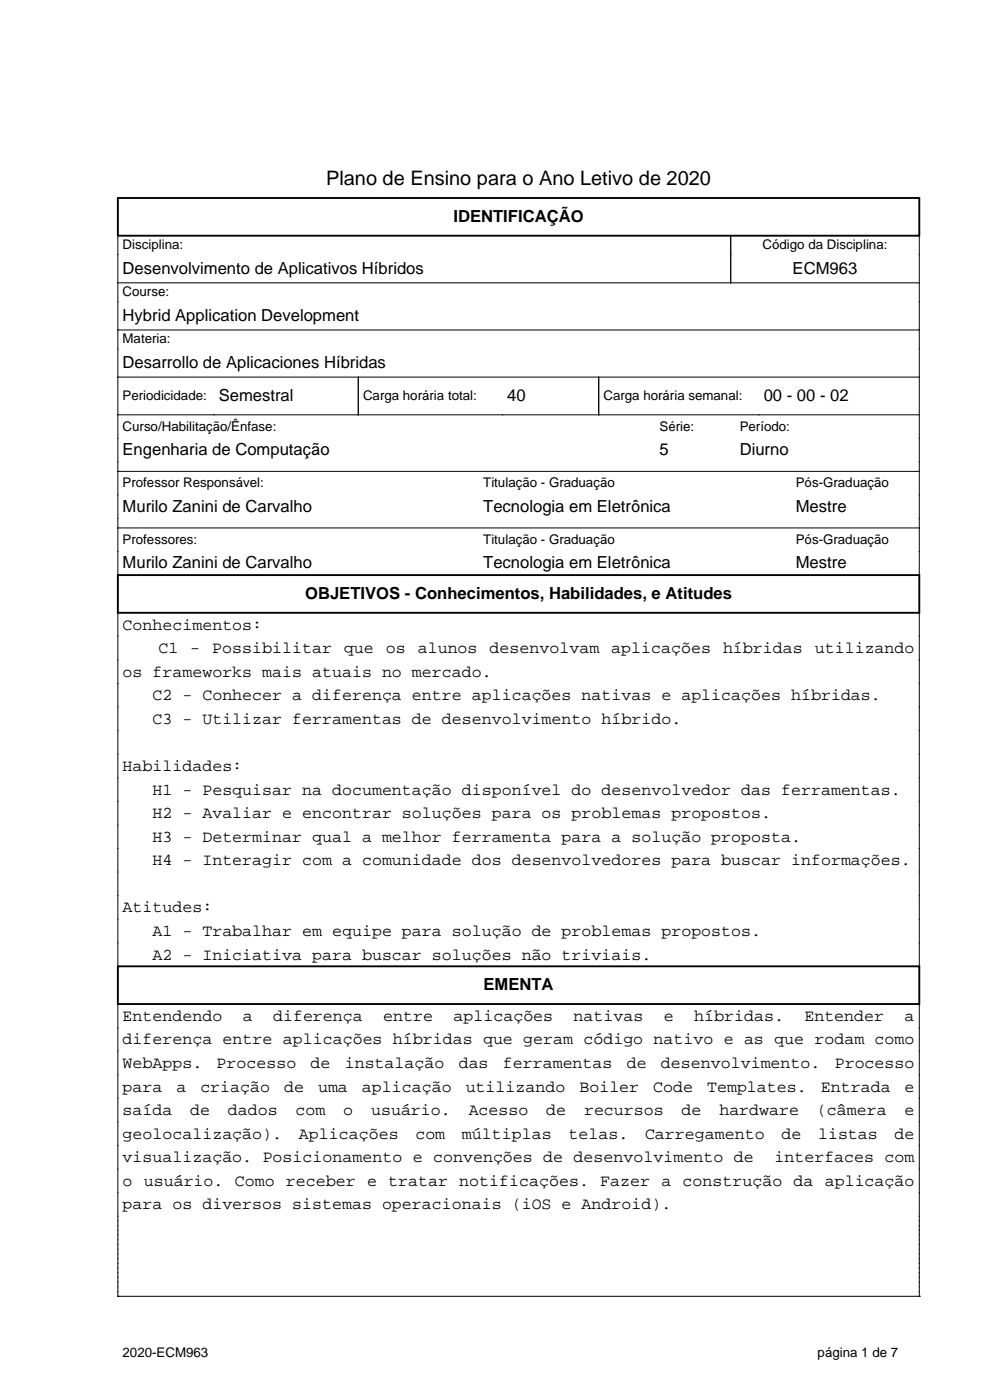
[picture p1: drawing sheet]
<svg xmlns="http://www.w3.org/2000/svg" width="210mm" height="297mm" viewBox="0 0 210 297" stroke-linecap="round" stroke-linejoin="round" font-family="sans-serif">
<defs><g id="words">
<text font-size="4.2" x="69.2" y="39.3">Plano de Ensino para o Ano Letivo de 2020</text>
<g font-size="3.5">
<text x="96.2" y="47.1">IDENTIFICAÇÃO</text>
<text x="26" y="58.1">Desenvolvimento de Aplicativos Híbridos</text>
<text x="168.1" y="58.1">ECM963</text>
<text x="26" y="68.1">Hybrid Application Development</text>
<text x="26" y="78.1">Desarrollo de Aplicaciones Híbridas</text>
<text x="46.4" y="85.1">Semestral</text>
<text x="107.6" y="85.1">40</text>
<text x="162" y="85.1">00 - 00 - 02</text>
<text x="26" y="96.6">Engenharia de Computação</text>
<text x="139.9" y="96.6">5</text>
<text x="156.9" y="96.6">Diurno</text>
<text x="26" y="108.6">Murilo Zanini de Carvalho</text>
<text x="102.5" y="108.6">Tecnologia em Eletrônica</text>
<text x="168.8" y="108.6">Mestre</text>
<text x="26" y="120.6">Murilo Zanini de Carvalho</text>
<text x="102.5" y="120.6">Tecnologia em Eletrônica</text>
<text x="168.8" y="120.6">Mestre</text>
<text x="64.7" y="127.1">OBJETIVOS - Conhecimentos, Habilidades, e Atitudes</text>
<text x="26" y="133.6">Conhecimentos:</text>
<text x="26" y="143.6">os frameworks mais atuais no mercado.</text>
<text x="33.6" y="138.6">C1</text>
<text x="40.4" y="138.6">-</text>
<text x="45" y="138.6">Possibilitar</text>
<text x="73" y="138.6">que</text>
<text x="81.8" y="138.6">os</text>
<text x="88.6" y="138.6">alunos</text>
<text x="103.8" y="138.6">desenvolvam</text>
<text x="129.7" y="138.6">aplicações</text>
<text x="153.4" y="138.6">híbridas</text>
<text x="172.8" y="138.6">utilizando</text>
<text x="32.3" y="148.6">C2 - Conhecer a diferença entre aplicações nativas e aplicações híbridas.</text>
<text x="32.3" y="153.6">C3 - Utilizar ferramentas de desenvolvimento híbrido.</text>
<text x="26" y="163.6">Habilidades:</text>
<text x="32.3" y="168.6">H1 - Pesquisar na documentação disponível do desenvolvedor das ferramentas.</text>
<text x="32.3" y="173.6">H2 - Avaliar e encontrar soluções para os problemas propostos.</text>
<text x="32.3" y="178.6">H3 - Determinar qual a melhor ferramenta para a solução proposta.</text>
<text x="32.3" y="183.6">H4 - Interagir com a comunidade dos desenvolvedores para buscar informações.</text>
<text x="26" y="193.6">Atitudes:</text>
<text x="32.3" y="198.6">A1 - Trabalhar em equipe para solução de problemas propostos.</text>
<text x="32.3" y="203.6">A2 - Iniciativa para buscar soluções não triviais.</text>
<text x="102.6" y="210.1">EMENTA</text>
<text x="26" y="216.6">Entendendo</text>
<text x="26" y="221.6">diferença entre aplicações híbridas que geram código nativo e as que rodam como</text>
<text x="51.5" y="216.6">a</text>
<text x="57.9" y="216.6">diferença</text>
<text x="81.3" y="216.6">entre</text>
<text x="96.2" y="216.6">aplicações</text>
<text x="121.7" y="216.6">nativas</text>
<text x="140.8" y="216.6">e</text>
<text x="147.3" y="216.6">híbridas.</text>
<text x="170.6" y="216.6">Entender</text>
<text x="191.9" y="216.6">a</text>
<text x="26" y="226.6">WebApps.</text>
<text x="45.9" y="226.6">Processo</text>
<text x="65.9" y="226.6">de</text>
<text x="73.1" y="226.6">instalação</text>
<text x="97.3" y="226.6">das</text>
<text x="106.7" y="226.6">ferramentas</text>
<text x="132.9" y="226.6">de</text>
<text x="140.2" y="226.6">desenvolvimento.</text>
<text x="177.1" y="226.6">Processo</text>
<text x="26" y="231.6">para</text>
<text x="37.4" y="231.6">a</text>
<text x="42.5" y="231.6">criação</text>
<text x="60.3" y="231.6">de</text>
<text x="67.5" y="231.6">uma</text>
<text x="76.8" y="231.6">aplicação</text>
<text x="98.8" y="231.6">utilizando</text>
<text x="122.9" y="231.6">Boiler</text>
<text x="138.6" y="231.6">Code</text>
<text x="150" y="231.6">Templates.</text>
<text x="174.1" y="231.6">Entrada</text>
<text x="191.9" y="231.6">e</text>
<text x="26" y="236.6">saída</text>
<text x="40.4" y="236.6">de</text>
<text x="48.4" y="236.6">dados</text>
<text x="62.7" y="236.6">com</text>
<text x="72.8" y="236.6">o</text>
<text x="78.7" y="236.6">usuário.</text>
<text x="99.4" y="236.6">Acesso</text>
<text x="115.9" y="236.6">de</text>
<text x="123.9" y="236.6">recursos</text>
<text x="144.6" y="236.6">de</text>
<text x="152.6" y="236.6">hardware</text>
<text x="173.3" y="236.6">(câmera</text>
<text x="191.9" y="236.6">e</text>
<text x="26" y="241.6">geolocalização).</text>
<text x="63.4" y="241.6">Aplicações</text>
<text x="88.1" y="241.6">com</text>
<text x="98" y="241.6">múltiplas</text>
<text x="120.6" y="241.6">telas.</text>
<text x="136.8" y="241.6">Carregamento</text>
<text x="165.8" y="241.6">de</text>
<text x="173.5" y="241.6">listas</text>
<text x="189.8" y="241.6">de</text>
<text x="26" y="246.6">visualização. Posicionamento e convenções de desenvolvimento de</text>
<text x="26" y="251.6">o usuário. Como receber e tratar notificações. Fazer a construção da aplicação</text>
<text x="164.3" y="246.6">interfaces com</text>
<text x="26" y="256.6">para os diversos sistemas operacionais (iOS e Android).</text>
</g>
<g font-size="2.8">
<text x="26" y="52.8">Disciplina:</text>
<text x="161.7" y="52.8">Código da Disciplina:</text>
<text x="26" y="62.8">Course:</text>
<text x="26" y="72.8">Materia:</text>
<text x="26" y="84.8">Periodicidade:</text>
<text x="77" y="84.8">Carga horária total:</text>
<text x="128" y="84.8">Carga horária semanal:</text>
<text x="26" y="91.3">Curso/Habilitação/Ênfase:</text>
<text x="139.9" y="91.3">Série:</text>
<text x="156.9" y="91.3">Período:</text>
<text x="26" y="103.3">Professor Responsável:</text>
<text x="102.5" y="103.3">Titulação - Graduação</text>
<text x="168.8" y="103.3">Pós-Graduação</text>
<text x="26" y="115.3">Professores:</text>
<text x="102.5" y="115.3">Titulação - Graduação</text>
<text x="168.8" y="115.3">Pós-Graduação</text>
<text x="26" y="287.8">2020-ECM963</text>
<text x="173.4" y="287.8">página 1 de 7</text>
</g>
</g></defs>
<path d="M25 42h170v8h-170zM25 122h170v8h-170zM25 205h170v8h-170z" fill="none" stroke="#000" stroke-width=".4"/>
<g fill="none" stroke="#000" stroke-width=".21">
<path d="M25 50v72M155 50v10M195 50v72M25 60h170M25 70h170M25 80h170M76 80v8M127 80v8M25 88h170M25 100h170M25 112h170M25 130v75"/>
<path d="M195 130v75M25 213v62M195 213v62M25 275h.1M25 275h170M195 275h.1"/>
</g>
<use href="#words"/>
</svg>
